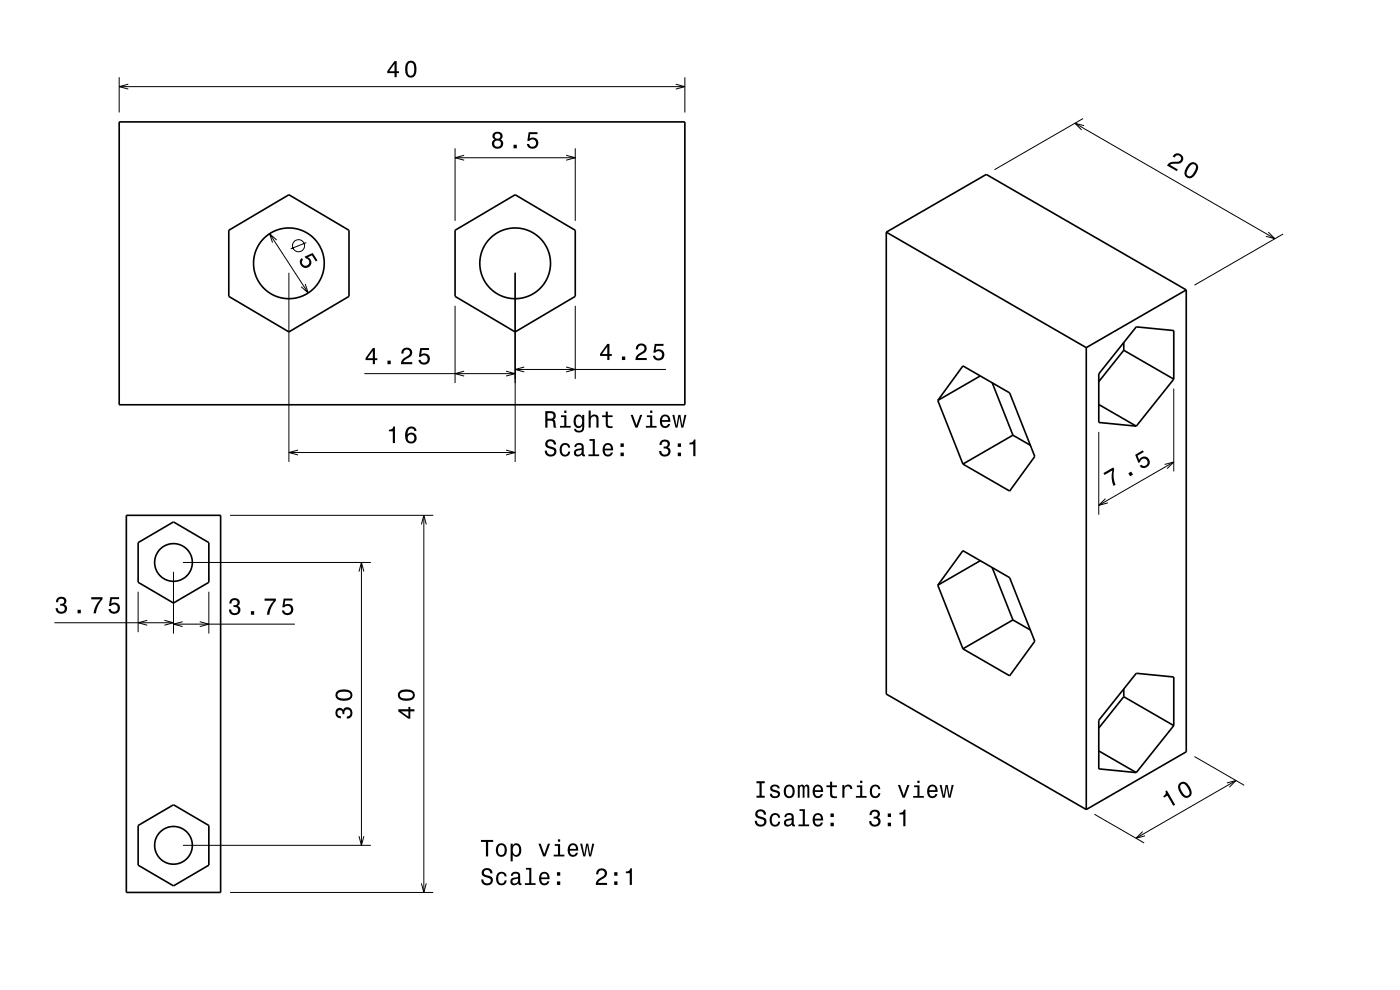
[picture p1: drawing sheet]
<svg xmlns="http://www.w3.org/2000/svg" width="297mm" height="210mm" viewBox="0 0 297 210" stroke-linecap="round" stroke-linejoin="round" font-family="sans-serif">
<g fill="none" stroke="#000" stroke-width=".21">
<path d="M25.3 16.4v7.5M25.3 18.4h120M27.2 17.9l-1.9 .5 1.9 .5M143.4 17.9l1.9 .5-1.9 .5M145.3 16.4v7.5M96.5 31.5v15.3M96.5 33.5h25.5M98.5 32.9l-2 .6 2 .5M120.1 32.9l1.9 .6-1.9 .5M122 31.5v15.3M228 26.1l42.5 24.5M229.8 25.1l-18.8 10.9"/>
<path d="M230 26.7l-2-.6 1.5 1.5M57.2 49.6l8.2 12.5M58.7 50.9l-1.5-1.3 .6 1.9M61.3 57.9v40.1M65 51.5l-3.3 1.3M109.3 57.9v40.1M269 49.2l1.5 1.4-2-.5M272.2 49.6l-18.8 10.9M64.8 60.2l.6 1.9-1.5-1.3M77.3 79.3h32M96.5 64.9v16.4M98.5 78.7l-2 .6 2 .5"/>
<path d="M107.4 78.7l1.9 .6-1.9 .5M109.3 78.4h32M111.2 77.9l-1.9 .5 1.9 .5M120.1 77.9l1.9 .5-1.9 .5M122 64.9v15.5M61.3 96h48M63.2 95.5l-1.9 .5 1.9 .5M107.4 95.5l1.9 .5-1.9 .5M233.1 91.6v17.6M247.1 98.5l1.9-.5-1.4 1.4M249 82.4v17.6M249 98l-15.9 9.2"/>
<path d="M38.8 119.3h39.9M48.8 109.3h43.1M76.7 119.3v60M89.4 111.2l.5-1.9 .5 1.9M89.9 109.3v80M234.5 105.8l-1.4 1.4 1.9-.5M11.5 132.1h25.3M29.3 125.5v8.6M31.2 131.6l-1.9 .5 1.9 .5M34.9 131.6l1.9 .5-1.9 .5M36.8 121.3v13.1M36.8 132.4h25.8"/>
<path d="M38.7 131.9l-1.9 .5 1.9 .5M42.4 131.9l1.9 .5-1.9 .5M44.3 125.5v8.9M76.2 121.2l.5-1.9 .5 1.9M38.8 179.3h39.9M76.2 177.4l.5 1.9 .5-1.9M232.2 172.7l10.5 6.1M242.4 176.4l-1.4 1.4 1.9-.5M253.4 160.5l10.5 6.1M260.3 166.1l1.9-.5-1.4 1.4M262.2 165.6l-21.2 12.2M48.8 189.3h43.1"/>
<path d="M89.4 187.4l.5 1.9 .5-1.9"/>
<circle cx="63.3" cy="52.1" r="1.28"/>
</g>
<g fill="none" stroke="#000" stroke-width=".35">
<path d="M25.3 25.9h120v60h-120zM48.5 48.8l12.8-7.5 12.7 7.5v14.1l-12.7 7.5-12.8-7.5zM96.5 48.8l12.8-7.5 12.7 7.5v14.1l-12.7 7.5-12.8-7.5zM188 49.2l21.2-12.2 42.5 24.5M188 49.2v98l42.4 24.5M188 49.2l42.4 24.5M208 79.7l-9.1 5.2M230.4 73.7v98M238.4 74.3l-5.3 6.7M238.4 72.7v1.6M238.4 74.3l10.6 6.1M251.7 61.5v98l-21.3 12.2"/>
<path d="M251.7 61.5l-21.3 12.2M198.9 84.9l5.4-7.3 9.9 5.7 5.3 13.5-5.3 7.4-9.9-5.8M198.9 84.9l5.4 13.5M210.5 81.2l4.4 11.1M214.9 92.3l-10.6 6.1M214.9 92.3l3.7 2.1M233.1 85.8l8 4.6M249 80.4v-10.3l-7.9-.8-8 10v10.3l8 .8M249 80.4l-7.9 10M26.8 109.3h20v80h-20zM29.3 115.1l7.5-4.4 7.5 4.4v8.4l-7.5 4.4-7.5-4.4zM208 118.9l-9.1 5.2"/>
<path d="M198.9 124.1l5.4-7.3 9.9 5.7 5.3 13.5-5.3 7.4-9.9-5.8M198.9 124.1l5.4 13.5M210.5 120.4l4.4 11.1M214.9 131.5l-10.6 6.1M214.9 131.5l3.7 2.1M233.1 159.3l8 4.6M238.4 146.1v1.7M238.4 147.8l-5.3 6.6M238.4 147.8l10.6 6.1M249 153.9v-10.3l-7.9-.8-8 10v10.3l8 .8M249 153.9l-7.9 10M29.3 175.1l7.5-4.4 7.5 4.4v8.4l-7.5 4.4-7.5-4.4z"/>
<circle cx="61.3" cy="55.9" r="7.5"/>
<circle cx="109.3" cy="55.9" r="7.5"/>
<circle cx="36.8" cy="119.3" r="4"/>
<circle cx="36.8" cy="179.3" r="4"/>
</g>
<g fill="#000">
<path d="M83.7 13l-1.5 2.1v.4h1.5v.9h.5v-.9h.4v-.4h-.4v-2.1zM83.7 13.5v1.6h-1.1zM86.3 13.3a2.67 2.67 0 0 0 .3 3.1 1.14 1.14 0 0 0 1.7-.9 2.31 2.31 0 0 0-.6-2.5l-.5-.1-.6 .1zM86.8 13.4h.7a2.38 2.38 0 0 1 0 2.6h-.7a2.37 2.37 0 0 1 0-2.6z" fill-rule="evenodd"/>
<path d="M104.8 28.2a.83 .83 0 0 0 .1 1.4 1.11 1.11 0 0 0-.4 1.5 1.11 1.11 0 0 0 1.6 .4 1.03 1.03 0 0 0 .7-.9 1.03 1.03 0 0 0-.6-1 .88 .88 0 0 0 .4-1.1 .88 .88 0 0 0-1-.6zM104.8 30.5a.71 .71 0 0 1 1.4 0 .71 .71 0 0 1-1.4 0zM104.9 28.9a.6 .6 0 0 1 1.2 0 .6 .6 0 0 1-1.2 0zM108.9 30.7v.8h.7v-.8zM112.2 28l-.3 1.9h.4a.79 .79 0 0 1 1.1-.2 .79 .79 0 0 1 .1 1.2 .79 .79 0 0 1-1.2-.1l-.1-.3h-.4a1.21 1.21 0 0 0 1.5 1.1 1.21 1.21 0 0 0 .8-1.6 1.21 1.21 0 0 0-1.8-.6l.2-.9h1.5v-.5z" fill-rule="evenodd"/>
<path d="M249.1 32.7l-.3 .5 .4 .2a.71 .71 0 0 1 .8-.4 .71 .71 0 0 1 .5 .8 .71 .71 0 0 1-.8 .5 1.8 1.8 0 0 0-2.1 .8l2.1 1.2 .2-.4-1.7-.9a2.24 2.24 0 0 1 1.9-.3 1.14 1.14 0 0 0 .8-1.6 1.14 1.14 0 0 0-1.8-.4zM252.1 34.9a2.28 2.28 0 0 0-.7 2.4 1.14 1.14 0 0 0 1.9 .1 2.3 2.3 0 0 0 .7-2.5 1.14 1.14 0 0 0-1.9 0zM252.4 35.2l.4-.3a.63 .63 0 0 1 .6 0 .63 .63 0 0 1 .3 .6 2.75 2.75 0 0 1-1.3 1.9l-.6-.3a2.16 2.16 0 0 1 .6-1.9z" fill-rule="evenodd"/>
<path d="M64 54.7l.3 .4a.79 .79 0 0 0 .1 1.2 .79 .79 0 0 0 1.2-.3 .79 .79 0 0 0-.4-1.1l-.4-.1-.2-.4 1.7-.7 1.1 1.5-.4 .3-.8-1.3-.9 .4a1.21 1.21 0 0 1 .5 1.7 1.21 1.21 0 0 1-1.8 .2 1.21 1.21 0 0 1 0-1.8z" fill-rule="evenodd"/>
<path d="M79.1 73.8l-1.5 2.1v.5h1.5v.9h.4v-.9h.5v-.4h-.5v-2.2zM79.1 74.4v1.6h-1.1zM82.2 76.5v.8h.7v-.8zM85.4 74.1l-.3 .9h.5a.7 .7 0 0 1 .5-.8 .7 .7 0 0 1 .9 .5 .7 .7 0 0 1-.5 .8 1.8 1.8 0 0 0-1.4 1.8h2.4v-.5h-1.9a2.23 2.23 0 0 1 1.4-1.1 1.13 1.13 0 0 0 .1-1.7 1.13 1.13 0 0 0-1.7 .1zM89.1 73.8l-.2 1.9h.4a.79 .79 0 0 1 1.1-.2 .79 .79 0 0 1 .1 1.2 .79 .79 0 0 1-1.2-.1l-.1-.3h-.4a1.21 1.21 0 0 0 1.5 1.1 1.21 1.21 0 0 0 .8-1.6 1.21 1.21 0 0 0-1.8-.6l.2-1h1.5v-.4z" fill-rule="evenodd"/>
<path d="M128.8 73l-1.5 2.1v.4h1.5v.9h.5v-.9h.5v-.4h-.5v-2.1zM128.8 73.5v1.6h-1.1zM131.9 75.6v.8h.7v-.8zM135.2 73.2l-.3 .9h.4a.7 .7 0 0 1 .6-.8 .7 .7 0 0 1 .8 .5 .7 .7 0 0 1-.5 .8 1.8 1.8 0 0 0-1.4 1.8h2.4v-.5h-1.9a2.19 2.19 0 0 1 1.5-1.1 1.13 1.13 0 0 0 .1-1.7 1.13 1.13 0 0 0-1.7 .1zM138.9 73l-.3 1.8h.4a.8 .8 0 0 1 1.2-.2 .8 .8 0 0 1 0 1.2 .8 .8 0 0 1-1.2-.3h-.5a1.21 1.21 0 0 0 1.5 1 1.21 1.21 0 0 0 .8-1.6 1.21 1.21 0 0 0-1.7-.6l.1-.9h1.6v-.4z" fill-rule="evenodd"/>
<path d="M82.5 91.1v.4h.8v2.5h.5v-3.5h-.4a.77 .77 0 0 1-.9 .6zM86.5 90.8l-.5 .8a1.75 1.75 0 0 0 1.2 2.5 1.15 1.15 0 0 0 1.1-1.6 1.15 1.15 0 0 0-1.9-.4 1.03 1.03 0 0 1 .9-1.2 .58 .58 0 0 1 .6 .5h.5a1.11 1.11 0 0 0-.8-.9 1.11 1.11 0 0 0-1.1 .3zM86.4 92.9a.75 .75 0 0 1 1.5 0 .75 .75 0 0 1-1.5 0z" fill-rule="evenodd"/>
<path d="M115.7 87.2v3.5h.4v-1.5a.85 .85 0 0 1 1.3 .6l.1 .9h.5l-.3-1.5-.3-.2a.97 .97 0 0 0 .5-1.1 .97 .97 0 0 0-1-.7zM116.1 87.6a1.08 1.08 0 0 1 1.3 .3 .6 .6 0 0 1-.1 .7 .6 .6 0 0 1-.6 .2h-.6zM119 88.1v.4h.7v1.8h-.9v.4h2.3v-.4h-.9v-2.2zM119.7 87.1v.5h.5v-.5zM122 88.3a1.58 1.58 0 0 0 .7 2.5l.5-.1 .3-.4a.73 .73 0 0 1-.3 1 .73 .73 0 0 1-1-.3h-.4a1.1 1.1 0 0 0 1.2 .8 1.1 1.1 0 0 0 .9-1.2v-2.6h-.4v.4l-.3-.4a.9 .9 0 0 0-1.2 .3zM122.3 88.6a.63 .63 0 0 1 .7-.3 .63 .63 0 0 1 .5 .6 1.11 1.11 0 0 1-.7 1.5 1.19 1.19 0 0 1-.5-1.8zM124.9 87.1v3.6h.4v-1.5a.63 .63 0 0 1 .4-.8 .63 .63 0 0 1 .8 .3v2h.5v-1.8a.88 .88 0 0 0-.6-.9 .88 .88 0 0 0-1.1 .4v-1.3zM128.5 87.3v.8h-.8v.4h.8v1.8a1.04 1.04 0 0 0 1.5 .5v-.4a.68 .68 0 0 1-1-.3l-.1-1.6h1.1v-.4h-1.1v-.8zM133.8 88l1 2.7h.5l.9-2.7h-.4l-.8 2.2-.8-2.2zM137.2 88.1v.4h.7v1.8h-.9v.4h2.3v-.4h-.9v-2.2zM137.9 87.1v.5h.5v-.5zM140.3 88.3a1.54 1.54 0 0 0 .8 2.5 1.05 1.05 0 0 0 1.1-.9h-.5l-.2 .4-.4 .1a.76 .76 0 0 1-.7-.9h1.8a1.16 1.16 0 0 0-.5-1.4 1.16 1.16 0 0 0-1.4 .2zM140.6 88.5a.66 .66 0 0 1 .8-.1 .66 .66 0 0 1 .4 .7h-1.4zM142.6 88l.7 2.7h.4l.4-2.3 .4 2.3h.5l.6-2.7h-.4l-.5 2.3-.4-2.3h-.4l-.4 2.3-.4-2.3z" fill-rule="evenodd"/>
<path d="M116 93.5a.97 .97 0 0 0-.3 1 .97 .97 0 0 0 .9 .6 .77 .77 0 0 1 .9 1 .83 .83 0 0 1-.9 .3 .83 .83 0 0 1-.6-.8h-.5a1.21 1.21 0 0 0 1.5 1.3 1.21 1.21 0 0 0 .8-1.8l-.8-.3a.72 .72 0 0 1-.9-.7 .7 .7 0 0 1 .8-.5 .7 .7 0 0 1 .6 .7h.5a1.17 1.17 0 0 0-.7-1.1 1.17 1.17 0 0 0-1.3 .3zM119 94.3a1.53 1.53 0 0 0 .9 2.6 1.06 1.06 0 0 0 1.1-1.1h-.5a.67 .67 0 0 1-.6 .7 .67 .67 0 0 1-.7-.6 1.11 1.11 0 0 1 .7-1.6 .6 .6 0 0 1 .6 .7h.5a1.09 1.09 0 0 0-.8-1 1.09 1.09 0 0 0-1.2 .3zM122.1 94.2l-.2 .6h.4a.55 .55 0 0 1 .6-.5 .55 .55 0 0 1 .4 .8h-.2a1 1 0 0 0-1 .2 1 1 0 0 0-.3 1.1 .93 .93 0 0 0 1.6 0l.1 .3 .6 .1v-.4h-.2l-.1-1.6a1.02 1.02 0 0 0-.6-.8 1.02 1.02 0 0 0-1.1 .2zM122.3 95.7l1.1-.3a.77 .77 0 0 1-.2 .9 .77 .77 0 0 1-.9 0zM125.1 93.1v.4h.7v2.9h-1v.4h2.3v-.4h-.9v-3.3zM128.1 94.3a1.55 1.55 0 0 0 .8 2.6 1.06 1.06 0 0 0 1.1-.9h-.4l-.2 .3-.4 .2a.76 .76 0 0 1-.7-1h1.8a1.17 1.17 0 0 0-.5-1.3 1.17 1.17 0 0 0-1.5 .1zM128.5 94.6a.66 .66 0 0 1 .8-.2 .66 .66 0 0 1 .3 .8h-1.3zM131.6 96v.8h.7v-.8zM131.6 94.1v.7h.7v-.7z" fill-rule="evenodd"/>
<path d="M140.2 93.5l-.3 .9h.5a.62 .62 0 0 1 .3-.8 .62 .62 0 0 1 .8 .3 .62 .62 0 0 1-.2 .8h-.5v.4a.72 .72 0 0 1 .9 .5 .72 .72 0 0 1-.5 .9 .72 .72 0 0 1-.9-.5v-.3h-.5a1.18 1.18 0 0 0 1.5 1.2 1.18 1.18 0 0 0 .6-1.9l-.2-.1a.91 .91 0 0 0 .4-1.1 .91 .91 0 0 0-1.1-.6zM143.8 96v.8h.7v-.8zM143.8 94.1v.7h.7v-.7zM146.3 93.9v.4h.8v2.5h.4v-3.6h-.3a.77 .77 0 0 1-.9 .7z" fill-rule="evenodd"/>
<path d="M234.1 100.4l.2 .4 1.7-1a5.2 5.2 0 0 0 .2 3.3l.5-.3a5.3 5.3 0 0 1-.3-3.3l-.2-.3zM239.4 100.4l.4 .6 .6-.3-.4-.7zM240.8 96.5l.7 1.7 .4-.2a.8 .8 0 0 1 .9-.8 .8 .8 0 0 1 .6 1.1 .8 .8 0 0 1-1.2 .3l-.5 .2a1.21 1.21 0 0 0 1.9 .2 1.21 1.21 0 0 0-.1-1.8 1.21 1.21 0 0 0-1.8 .3l-.4-.8 1.3-.8-.2-.4z" fill-rule="evenodd"/>
<path d="M12.2 126.9l-.3 .8h.4a.62 .62 0 0 1 .4-.7 .62 .62 0 0 1 .8 .2 .62 .62 0 0 1-.3 .9h-.4v.4a.72 .72 0 0 1 .9 .4 .72 .72 0 0 1-.5 .9 .72 .72 0 0 1-.9-.5v-.3h-.5a1.18 1.18 0 0 0 1.5 1.2 1.18 1.18 0 0 0 .6-1.8l-.2-.2a.91 .91 0 0 0 .3-1.1 .91 .91 0 0 0-1-.5zM16.5 129.3v.8h.6v-.8zM19.4 126.7v.4h1.9a5.2 5.2 0 0 0-1.5 3h.5a5.3 5.3 0 0 1 1.5-3v-.4zM23.4 126.7l-.3 1.8h.4a.8 .8 0 0 1 1.3-.2 .8 .8 0 0 1-.1 1.3 .8 .8 0 0 1-1.2-.4h-.5a1.21 1.21 0 0 0 1.5 1 1.21 1.21 0 0 0 .8-1.6 1.21 1.21 0 0 0-1.7-.6l.1-.9h1.6v-.4z" fill-rule="evenodd"/>
<path d="M49 127.2l-.4 .8h.5a.62 .62 0 0 1 .3-.7 .62 .62 0 0 1 .8 .2 .62 .62 0 0 1-.2 .8l-.5 .1v.4a.72 .72 0 0 1 1 .4 .72 .72 0 0 1-.5 .9 .72 .72 0 0 1-.9-.5l-.1-.3h-.4a1.18 1.18 0 0 0 1.5 1.2 1.18 1.18 0 0 0 .6-1.8l-.3-.2a.91 .91 0 0 0 .4-1.1 .91 .91 0 0 0-1-.5zM53.2 129.6v.8h.7v-.8zM56.1 127v.4h1.9a5.2 5.2 0 0 0-1.4 3h.5a5.3 5.3 0 0 1 1.4-3v-.4zM60.2 127l-.3 1.8h.4a.8 .8 0 0 1 1.2-.2 .8 .8 0 0 1 0 1.2 .8 .8 0 0 1-1.2-.3h-.5a1.21 1.21 0 0 0 1.5 1 1.21 1.21 0 0 0 .8-1.6 1.21 1.21 0 0 0-1.7-.6l.1-.9h1.5v-.4z" fill-rule="evenodd"/>
<path d="M71.4 150.4a1.17 1.17 0 0 0-.2 1.3 1.17 1.17 0 0 0 1.1 .7v-.5a.62 .62 0 0 1-.8-.3 .62 .62 0 0 1 .3-.8 .62 .62 0 0 1 .8 .2l.1 .5h.3a.72 .72 0 0 1 .5-.9 .72 .72 0 0 1 .9 .4 .72 .72 0 0 1-.5 .9l-.3 .1v.5a1.18 1.18 0 0 0 1.2-1.6 1.18 1.18 0 0 0-1.9-.6l-.1 .3a.86 .86 0 0 0-1.4-.2zM71.6 146.5a1.13 1.13 0 0 0-.4 1.3 1.13 1.13 0 0 0 1 .8 2.28 2.28 0 0 0 2.5-.6 1.14 1.14 0 0 0-.9-1.7 2.85 2.85 0 0 0-2.2 .2zM71.7 147.1a2.37 2.37 0 0 1 2.6 0v.7a2.37 2.37 0 0 1-2.6 0z" fill-rule="evenodd"/>
<path d="M84.5 150.4v.5l2.1 1.5h.4v-1.5h.9v-.5h-.9v-.4h-.4v.4zM85.1 150.9h1.5v1.1zM84.9 146.5a1.13 1.13 0 0 0-.5 1.3 1.13 1.13 0 0 0 1 .8 2.28 2.28 0 0 0 2.5-.6 1.14 1.14 0 0 0-.9-1.7 2.85 2.85 0 0 0-2.1 .2zM84.9 147.1a2.37 2.37 0 0 1 2.6 0v.7a2.37 2.37 0 0 1-2.6 0z" fill-rule="evenodd"/>
<path d="M160.5 172a.97 .97 0 0 0-.2 1 .97 .97 0 0 0 .9 .7 .77 .77 0 0 1 .9 .9 .84 .84 0 0 1-.9 .3 .84 .84 0 0 1-.6-.8h-.5a1.21 1.21 0 0 0 1.5 1.3 1.21 1.21 0 0 0 .7-1.8l-.8-.3a.72 .72 0 0 1-.8-.7 .7 .7 0 0 1 .7-.5 .7 .7 0 0 1 .7 .7h.4a1.17 1.17 0 0 0-.7-1.1 1.17 1.17 0 0 0-1.3 .3zM163.6 172.8a1.53 1.53 0 0 0 .8 2.6 1.05 1.05 0 0 0 1.1-1.1h-.4a.67 .67 0 0 1-.6 .7 .67 .67 0 0 1-.7-.6 1.11 1.11 0 0 1 .6-1.5 .59 .59 0 0 1 .7 .6h.4a1.09 1.09 0 0 0-.7-1 1.09 1.09 0 0 0-1.2 .3zM166.7 172.7l-.3 .6h.4a.55 .55 0 0 1 .7-.5 .55 .55 0 0 1 .4 .8h-.2a1 1 0 0 0-1.1 .2 1 1 0 0 0-.3 1.1 .94 .94 0 0 0 1.7 0l.1 .3 .6 .1v-.4h-.3v-1.6a1.02 1.02 0 0 0-1.7-.6zM166.8 174.2l1.1-.3a.77 .77 0 0 1-.2 .9 .77 .77 0 0 1-.8 .1zM169.6 171.6v.4h.7v2.9h-.9v.4h2.3v-.4h-1v-3.3zM172.7 172.8a1.54 1.54 0 0 0 .8 2.6 1.06 1.06 0 0 0 1.1-.9h-.5l-.2 .3-.4 .2a.76 .76 0 0 1-.7-1h1.8a1.17 1.17 0 0 0-.5-1.3 1.17 1.17 0 0 0-1.4 .1zM173 173.1a.66 .66 0 0 1 .8-.2 .66 .66 0 0 1 .4 .8h-1.4zM176.2 174.5v.8h.7v-.8zM176.2 172.6v.7h.7v-.7z" fill-rule="evenodd"/>
<path d="M160.5 165.7v.4h.6v2.7h-.6v.4h1.7v-.4h-.6v-2.7h.6v-.4zM163.6 166.6a.75 .75 0 0 0-.2 .9 .75 .75 0 0 0 .7 .5l.9 .3a.63 .63 0 0 1-.6 .7 .63 .63 0 0 1-.7-.6h-.4a1.07 1.07 0 0 0 1.2 .9 1.07 1.07 0 0 0 .9-1.2l-.4-.4-1.1-.3a.54 .54 0 0 1 .4-.7 .54 .54 0 0 1 .7 .5h.4a1.03 1.03 0 0 0-.7-.8 1.03 1.03 0 0 0-1.1 .2zM166.6 166.8a1.52 1.52 0 0 0 .8 2.5 1.48 1.48 0 0 0 1.2-1.4 1.48 1.48 0 0 0-1.2-1.5l-.5 .1zM166.9 167.1a.67 .67 0 0 1 .7-.3 .67 .67 0 0 1 .5 .6 1.11 1.11 0 0 1-.7 1.5 1.17 1.17 0 0 1-.5-1.8zM169.2 166.5v2.7h.5v-1.8l.2-.6h.2l.2 .3v2.1h.4v-2.1l.3-.3 .2 .1 .1 .4v1.9h.4v-1.9a.69 .69 0 0 0-.5-.9l-.6 .4-.2-.3-.3-.1-.5 .4v-.3zM172.7 166.8a1.54 1.54 0 0 0 .8 2.5 1.06 1.06 0 0 0 1.1-.9h-.5l-.2 .4-.4 .1a.75 .75 0 0 1-.7-.9h1.8a1.17 1.17 0 0 0-.5-1.4 1.17 1.17 0 0 0-1.4 .2zM173 167a.66 .66 0 0 1 .8-.1 .66 .66 0 0 1 .4 .7h-1.4zM176.1 165.8v.8h-.8v.4h.8v1.8a1.05 1.05 0 0 0 1.4 .5v-.4a.68 .68 0 0 1-1-.3v-1.6h1v-.4h-1v-.8zM178.7 166.5v2.7h.4v-1.5a.66 .66 0 0 1 .4-.8 .66 .66 0 0 1 .8 .2l.1 .3h.4a.89 .89 0 0 0-.7-1 .89 .89 0 0 0-1 .6v-.5zM181.8 166.6v.4h.7v1.8h-.9v.4h2.2v-.4h-.9v-2.2zM182.5 165.6v.5h.4v-.5zM184.8 166.8a1.53 1.53 0 0 0 .9 2.5 1.06 1.06 0 0 0 1.1-1h-.5a.67 .67 0 0 1-.6 .6 .67 .67 0 0 1-.7-.6 1.12 1.12 0 0 1 .7-1.5 .6 .6 0 0 1 .6 .6h.5a1.09 1.09 0 0 0-.8-1 1.09 1.09 0 0 0-1.2 .4zM190.5 166.5l1 2.7h.5l.9-2.7h-.4l-.8 2.2-.8-2.2zM193.9 166.6v.4h.7v1.8h-.9v.4h2.3v-.4h-.9v-2.2zM194.6 165.6v.5h.5v-.5zM197 166.8a1.54 1.54 0 0 0 .8 2.5 1.06 1.06 0 0 0 1.1-.9h-.5l-.2 .4-.4 .1a.76 .76 0 0 1-.7-.9h1.8a1.17 1.17 0 0 0-.5-1.4 1.17 1.17 0 0 0-1.4 .2zM197.3 167a.66 .66 0 0 1 .8-.1 .66 .66 0 0 1 .4 .7h-1.4zM199.3 166.5l.7 2.7h.4l.4-2.3 .4 2.3h.5l.6-2.7h-.4l-.5 2.3-.4-2.3h-.4l-.4 2.3-.4-2.3z" fill-rule="evenodd"/>
<path d="M184.8 172l-.3 .9h.4a.62 .62 0 0 1 .3-.8 .62 .62 0 0 1 .8 .3 .62 .62 0 0 1-.2 .8h-.5v.4a.72 .72 0 0 1 1 .5 .72 .72 0 0 1-.5 .9 .72 .72 0 0 1-.9-.5l-.1-.3h-.4a1.18 1.18 0 0 0 1.5 1.2 1.18 1.18 0 0 0 .6-1.9l-.3-.1a.9 .9 0 0 0 .4-1.1 .9 .9 0 0 0-1-.6zM188.3 174.5v.8h.7v-.8zM188.3 172.6v.7h.7v-.7zM190.8 172.4v.4h.8v2.5h.5v-3.6h-.4a.77 .77 0 0 1-.9 .7z" fill-rule="evenodd"/>
<path d="M247.2 167.8a.78 .78 0 0 1-.4 1.1l.2 .3 .7-.4 1.2 2.1 .4-.2-1.8-3zM250.1 166.3a2.44 2.44 0 0 0 1.7 3 1.14 1.14 0 0 0 .9-1.6 2.32 2.32 0 0 0-1.7-1.9l-.5 .2zM250.4 166.6l.6-.4a2.37 2.37 0 0 1 1.3 2.3l-.6 .3a2.36 2.36 0 0 1-1.3-2.2z" fill-rule="evenodd"/>
<path d="M102.5 184.4a.96 .96 0 0 0-.3 1.1 .96 .96 0 0 0 .9 .6 .77 .77 0 0 1 1 .9 .84 .84 0 0 1-1 .4 .84 .84 0 0 1-.6-.8h-.4a1.21 1.21 0 0 0 1.5 1.2 1.21 1.21 0 0 0 .7-1.8l-1.2-.4a.58 .58 0 0 1-.4-.8 .58 .58 0 0 1 .9-.2l.2 .1 .2 .6h.5a1.16 1.16 0 0 0-.7-1.2 1.16 1.16 0 0 0-1.3 .3zM105.5 185.3a1.52 1.52 0 0 0 .9 2.5 1.05 1.05 0 0 0 1.1-1.1h-.4a.67 .67 0 0 1-.7 .7 .67 .67 0 0 1-.7-.6 1.11 1.11 0 0 1 .7-1.5 .6 .6 0 0 1 .6 .6h.5a1.09 1.09 0 0 0-.8-1 1.09 1.09 0 0 0-1.2 .4zM108.6 185.1l-.2 .7h.4a.55 .55 0 0 1 .6-.5 .55 .55 0 0 1 .4 .7l-.2 .1a1 1 0 0 0-1 .2 1 1 0 0 0-.3 1 .94 .94 0 0 0 1.7 .1l.1 .3h.5v-.3l-.2-.1v-.2v-1.4a1.02 1.02 0 0 0-.7-.8 1.02 1.02 0 0 0-1.1 .2zM108.8 186.7l1.1-.4a.77 .77 0 0 1-.2 .9 .77 .77 0 0 1-.9 .1l-.1-.3zM111.6 184.1v.4h.7v2.8h-.9v.4h2.2v-.4h-.9v-3.2zM114.7 185.3a1.54 1.54 0 0 0 .8 2.5 1.06 1.06 0 0 0 1-.9h-.4l-.2 .4-.4 .1a.76 .76 0 0 1-.7-.9h1.8a1.16 1.16 0 0 0-.5-1.4 1.16 1.16 0 0 0-1.4 .2zM115 185.5a.66 .66 0 0 1 .8-.1 .66 .66 0 0 1 .3 .7h-1.3zM118.2 187v.7h.7v-.7zM118.2 185v.8h.7v-.8z" fill-rule="evenodd"/>
<path d="M102 178.2v.4h1.1v3.1h.5v-3.1h1v-.4zM105.5 179.2a1.53 1.53 0 0 0 .9 2.6 1.48 1.48 0 0 0 1.1-1.5 1.48 1.48 0 0 0-1.1-1.4l-.5 .1zM105.8 179.5a.67 .67 0 0 1 .7-.2 .67 .67 0 0 1 .5 .6 1.11 1.11 0 0 1-.6 1.5 1.17 1.17 0 0 1-.6-1.9zM108.3 179v3.7h.5v-1.4a.93 .93 0 0 0 1 .5 .93 .93 0 0 0 .7-.9 1.5 1.5 0 0 0-1-2l-.4 .1-.3 .4v-.4zM109 179.5a.63 .63 0 0 1 .6-.2 .63 .63 0 0 1 .5 .6 1.13 1.13 0 0 1-.6 1.5 1.18 1.18 0 0 1-.5-1.9zM114.2 179l1 2.7h.5l1-2.7h-.5l-.7 2.1-.8-2.1zM117.7 179.1v.3h.7v1.9h-.9v.4h2.2v-.4h-.9v-2.2zM118.4 178v.6h.4v-.6zM120.7 179.2a1.54 1.54 0 0 0 .8 2.6 1.06 1.06 0 0 0 1.1-.9h-.4l-.2 .3-.4 .2a.76 .76 0 0 1-.7-1h1.8a1.16 1.16 0 0 0-.5-1.3 1.16 1.16 0 0 0-1.5 .1zM121.1 179.5a.66 .66 0 0 1 .8-.2 .66 .66 0 0 1 .3 .8h-1.3zM123.1 179l.6 2.7h.5l.4-2.3 .4 2.3h.4l.7-2.7h-.5l-.4 2.3-.4-2.3h-.4l-.4 2.3-.5-2.3z" fill-rule="evenodd"/>
<path d="M126.8 184.5l-.3 .4v.6h.4a.7 .7 0 0 1 .5-.9 .7 .7 0 0 1 .9 .5 .7 .7 0 0 1-.5 .9 1.8 1.8 0 0 0-1.4 1.7h2.4v-.4h-1.9a2.2 2.2 0 0 1 1.5-1.2 1.13 1.13 0 0 0 .1-1.7 1.13 1.13 0 0 0-1.7 .1zM130.3 187v.7h.7v-.7zM130.3 185v.8h.7v-.8zM132.8 184.9v.3h.8v2.5h.5v-3.5h-.4a.77 .77 0 0 1-.9 .7z" fill-rule="evenodd"/>
</g>
</svg>
